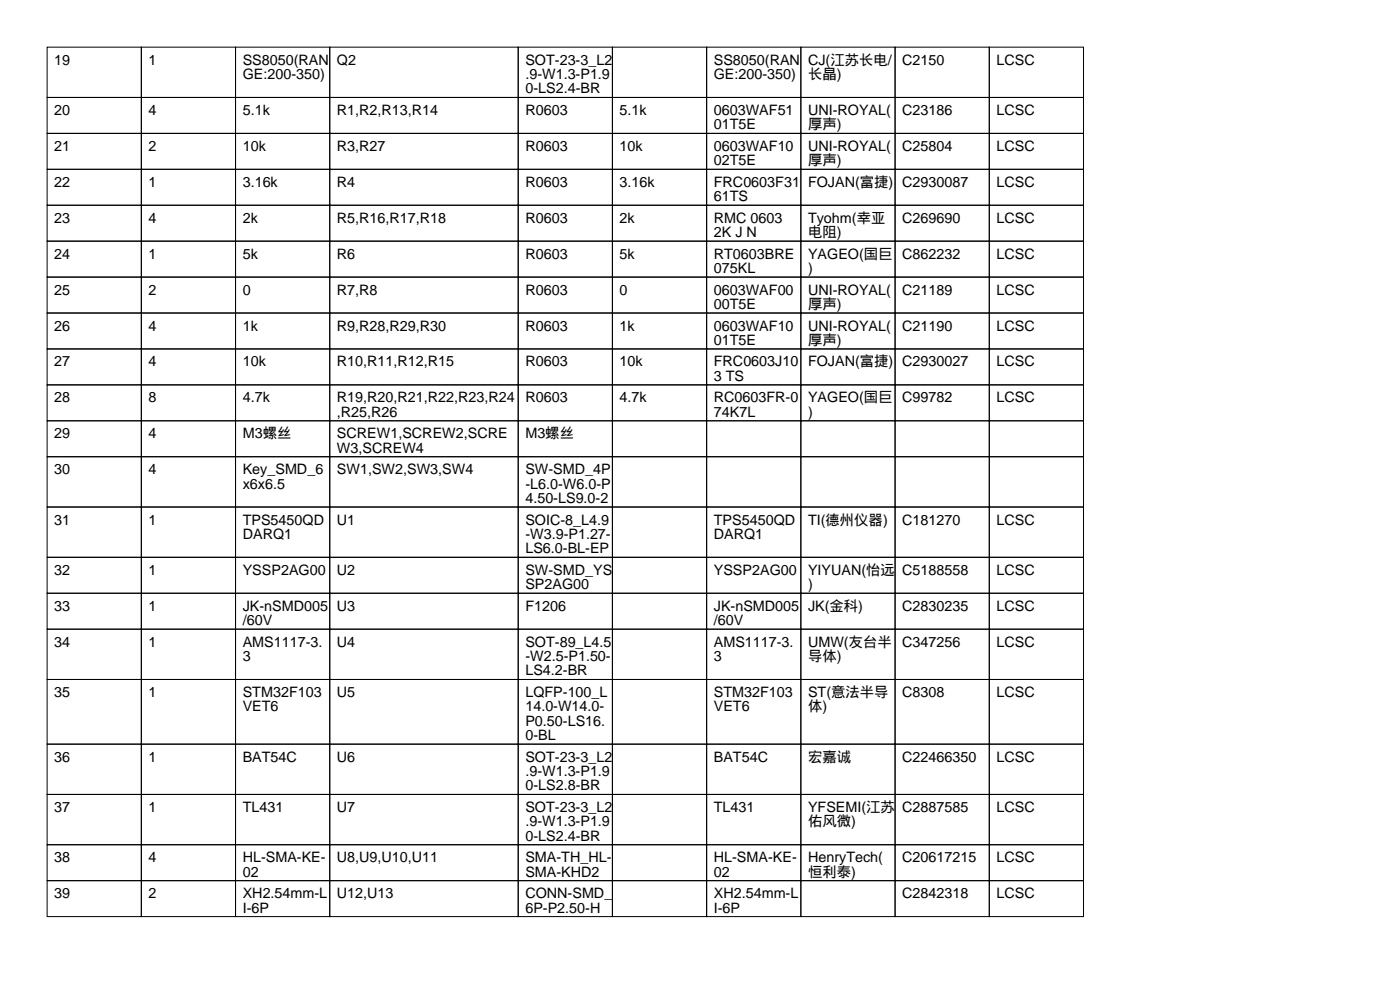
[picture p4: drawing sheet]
<svg xmlns="http://www.w3.org/2000/svg" width="297mm" height="210mm" viewBox="0 0 297 210" stroke-linecap="round" stroke-linejoin="round" font-family="sans-serif">
<defs><g id="words">
<g font-size="3">
<text x="11.5" y="13.7">19</text>
<text x="31.5" y="13.7">1</text>
<text x="51.5" y="13.7">SS8050(RAN</text>
<text x="51.5" y="16.8">GE:200-350)</text>
<text x="71.5" y="13.7">Q2</text>
<text x="111.5" y="13.7">SOT-23-3_L2</text>
<text x="111.5" y="16.8">.9-W1.3-P1.9</text>
<text x="151.5" y="13.7">SS8050(RAN</text>
<text x="151.5" y="16.8">GE:200-350)</text>
<text x="171.5" y="13.7">CJ(江苏长电/</text>
<text x="171.5" y="16.8">长晶)</text>
<text x="191.5" y="13.7">C2150</text>
<text x="211.5" y="13.7">LCSC</text>
<text x="111.5" y="19.8">0-LS2.4-BR</text>
<text x="11.5" y="24.4">20</text>
<text x="31.5" y="24.4">4</text>
<text x="51.5" y="24.4">5.1k</text>
<text x="71.5" y="24.4">R1,R2,R13,R14</text>
<text x="111.5" y="24.4">R0603</text>
<text x="131.5" y="24.4">5.1k</text>
<text x="151.5" y="24.4">0603WAF51</text>
<text x="151.5" y="27.4">01T5E</text>
<text x="171.5" y="24.4">UNI-ROYAL(</text>
<text x="171.5" y="27.4">厚声)</text>
<text x="191.5" y="24.4">C23186</text>
<text x="211.5" y="24.4">LCSC</text>
<text x="11.5" y="32">21</text>
<text x="31.5" y="32">2</text>
<text x="51.5" y="32">10k</text>
<text x="71.5" y="32">R3,R27</text>
<text x="111.5" y="32">R0603</text>
<text x="131.5" y="32">10k</text>
<text x="151.5" y="32">0603WAF10</text>
<text x="151.5" y="35.1">02T5E</text>
<text x="171.5" y="32">UNI-ROYAL(</text>
<text x="171.5" y="35.1">厚声)</text>
<text x="191.5" y="32">C25804</text>
<text x="211.5" y="32">LCSC</text>
<text x="11.5" y="39.6">22</text>
<text x="31.5" y="39.6">1</text>
<text x="51.5" y="39.6">3.16k</text>
<text x="71.5" y="39.6">R4</text>
<text x="111.5" y="39.6">R0603</text>
<text x="131.5" y="39.6">3.16k</text>
<text x="151.5" y="39.6">FRC0603F31</text>
<text x="171.5" y="39.6">FOJAN(富捷)</text>
<text x="191.5" y="39.6">C2930087</text>
<text x="211.5" y="39.6">LCSC</text>
<text x="11.5" y="47.2">23</text>
<text x="31.5" y="47.2">4</text>
<text x="51.5" y="47.2">2k</text>
<text x="71.5" y="47.2">R5,R16,R17,R18</text>
<text x="111.5" y="47.2">R0603</text>
<text x="131.5" y="47.2">2k</text>
<text x="151.5" y="42.7">61TS</text>
<text x="151.5" y="47.2">RMC 0603</text>
<text x="171.5" y="47.2">Tyohm(幸亚</text>
<text x="191.5" y="47.2">C269690</text>
<text x="211.5" y="47.2">LCSC</text>
<text x="151.5" y="50.3">2K J N</text>
<text x="171.5" y="50.3">电阻)</text>
<text x="11.5" y="54.9">24</text>
<text x="31.5" y="54.9">1</text>
<text x="51.5" y="54.9">5k</text>
<text x="71.5" y="54.9">R6</text>
<text x="111.5" y="54.9">R0603</text>
<text x="131.5" y="54.9">5k</text>
<text x="151.5" y="54.9">RT0603BRE</text>
<text x="151.5" y="57.9">075KL</text>
<text x="171.5" y="54.9">YAGEO(国巨</text>
<text x="171.5" y="57.9">)</text>
<text x="191.5" y="54.9">C862232</text>
<text x="211.5" y="54.9">LCSC</text>
<text x="11.5" y="62.5">25</text>
<text x="31.5" y="62.5">2</text>
<text x="51.5" y="62.5">0</text>
<text x="71.5" y="62.5">R7,R8</text>
<text x="111.5" y="62.5">R0603</text>
<text x="131.5" y="62.5">0</text>
<text x="151.5" y="62.5">0603WAF00</text>
<text x="151.5" y="65.5">00T5E</text>
<text x="171.5" y="62.5">UNI-ROYAL(</text>
<text x="171.5" y="65.5">厚声)</text>
<text x="191.5" y="62.5">C21189</text>
<text x="211.5" y="62.5">LCSC</text>
<text x="11.5" y="70.1">26</text>
<text x="31.5" y="70.1">4</text>
<text x="51.5" y="70.1">1k</text>
<text x="71.5" y="70.1">R9,R28,R29,R30</text>
<text x="111.5" y="70.1">R0603</text>
<text x="131.5" y="70.1">1k</text>
<text x="151.5" y="70.1">0603WAF10</text>
<text x="171.5" y="70.1">UNI-ROYAL(</text>
<text x="191.5" y="70.1">C21190</text>
<text x="211.5" y="70.1">LCSC</text>
<text x="11.5" y="77.7">27</text>
<text x="31.5" y="77.7">4</text>
<text x="51.5" y="77.7">10k</text>
<text x="71.5" y="77.7">R10,R11,R12,R15</text>
<text x="111.5" y="77.7">R0603</text>
<text x="131.5" y="77.7">10k</text>
<text x="151.5" y="73.2">01T5E</text>
<text x="151.5" y="77.7">FRC0603J10</text>
<text x="171.5" y="73.2">厚声)</text>
<text x="171.5" y="77.7">FOJAN(富捷)</text>
<text x="191.5" y="77.7">C2930027</text>
<text x="211.5" y="77.7">LCSC</text>
<text x="151.5" y="80.8">3 TS</text>
<text x="11.5" y="85.3">28</text>
<text x="31.5" y="85.3">8</text>
<text x="51.5" y="85.3">4.7k</text>
<text x="71.5" y="85.3">R19,R20,R21,R22,R23,R24</text>
<text x="71.5" y="88.4">,R25,R26</text>
<text x="111.5" y="85.3">R0603</text>
<text x="131.5" y="85.3">4.7k</text>
<text x="151.5" y="85.3">RC0603FR-0</text>
<text x="151.5" y="88.4">74K7L</text>
<text x="171.5" y="85.3">YAGEO(国巨</text>
<text x="171.5" y="88.4">)</text>
<text x="191.5" y="85.3">C99782</text>
<text x="211.5" y="85.3">LCSC</text>
<text x="11.5" y="93">29</text>
<text x="31.5" y="93">4</text>
<text x="51.5" y="93">M3螺丝</text>
<text x="71.5" y="93">SCREW1,SCREW2,SCRE</text>
<text x="111.5" y="93">M3螺丝</text>
<text x="11.5" y="100.6">30</text>
<text x="31.5" y="100.6">4</text>
<text x="51.5" y="100.6">Key_SMD_6</text>
<text x="71.5" y="96">W3,SCREW4</text>
<text x="71.5" y="100.6">SW1,SW2,SW3,SW4</text>
<text x="111.5" y="100.6">SW-SMD_4P</text>
<text x="51.5" y="103.6">x6x6.5</text>
<text x="111.5" y="103.6">-L6.0-W6.0-P</text>
<text x="111.5" y="106.7">4.50-LS9.0-2</text>
<text x="11.5" y="111.3">31</text>
<text x="31.5" y="111.3">1</text>
<text x="51.5" y="111.3">TPS5450QD</text>
<text x="71.5" y="111.3">U1</text>
<text x="111.5" y="111.3">SOIC-8_L4.9</text>
<text x="151.5" y="111.3">TPS5450QD</text>
<text x="171.5" y="111.3">TI(德州仪器)</text>
<text x="191.5" y="111.3">C181270</text>
<text x="211.5" y="111.3">LCSC</text>
<text x="51.5" y="114.3">DARQ1</text>
<text x="111.5" y="114.3">-W3.9-P1.27-</text>
<text x="111.5" y="117.4">LS6.0-BL-EP</text>
<text x="151.5" y="114.3">DARQ1</text>
<text x="11.5" y="121.9">32</text>
<text x="31.5" y="121.9">1</text>
<text x="51.5" y="121.9">YSSP2AG00</text>
<text x="71.5" y="121.9">U2</text>
<text x="111.5" y="121.9">SW-SMD_YS</text>
<text x="111.5" y="125">SP2AG00</text>
<text x="151.5" y="121.9">YSSP2AG00</text>
<text x="171.5" y="121.9">YIYUAN(怡远</text>
<text x="171.5" y="125">)</text>
<text x="191.5" y="121.9">C5188558</text>
<text x="211.5" y="121.9">LCSC</text>
<text x="11.5" y="129.5">33</text>
<text x="31.5" y="129.5">1</text>
<text x="51.5" y="129.5">JK-nSMD005</text>
<text x="71.5" y="129.5">U3</text>
<text x="111.5" y="129.5">F1206</text>
<text x="151.5" y="129.5">JK-nSMD005</text>
<text x="171.5" y="129.5">JK(金科)</text>
<text x="191.5" y="129.5">C2830235</text>
<text x="211.5" y="129.5">LCSC</text>
<text x="11.5" y="137.2">34</text>
<text x="31.5" y="137.2">1</text>
<text x="51.5" y="132.6">/60V</text>
<text x="51.5" y="137.2">AMS1117-3.</text>
<text x="71.5" y="137.2">U4</text>
<text x="111.5" y="137.2">SOT-89_L4.5</text>
<text x="151.5" y="132.6">/60V</text>
<text x="151.5" y="137.2">AMS1117-3.</text>
<text x="171.5" y="137.2">UMW(友台半</text>
<text x="191.5" y="137.2">C347256</text>
<text x="211.5" y="137.2">LCSC</text>
<text x="51.5" y="140.2">3</text>
<text x="111.5" y="140.2">-W2.5-P1.50-</text>
<text x="111.5" y="143.3">LS4.2-BR</text>
<text x="151.5" y="140.2">3</text>
<text x="171.5" y="140.2">导体)</text>
<text x="11.5" y="147.8">35</text>
<text x="31.5" y="147.8">1</text>
<text x="51.5" y="147.8">STM32F103</text>
<text x="71.5" y="147.8">U5</text>
<text x="111.5" y="147.8">LQFP-100_L</text>
<text x="151.5" y="147.8">STM32F103</text>
<text x="171.5" y="147.8">ST(意法半导</text>
<text x="191.5" y="147.8">C8308</text>
<text x="211.5" y="147.8">LCSC</text>
<text x="51.5" y="150.9">VET6</text>
<text x="111.5" y="150.9">14.0-W14.0-</text>
<text x="111.5" y="153.9">P0.50-LS16.</text>
<text x="151.5" y="150.9">VET6</text>
<text x="171.5" y="150.9">体)</text>
<text x="11.5" y="161.5">36</text>
<text x="31.5" y="161.5">1</text>
<text x="51.5" y="161.5">BAT54C</text>
<text x="71.5" y="161.5">U6</text>
<text x="111.5" y="157">0-BL</text>
<text x="111.5" y="161.5">SOT-23-3_L2</text>
<text x="151.5" y="161.5">BAT54C</text>
<text x="171.5" y="161.5">宏嘉诚</text>
<text x="191.5" y="161.5">C22466350</text>
<text x="211.5" y="161.5">LCSC</text>
<text x="111.5" y="164.6">.9-W1.3-P1.9</text>
<text x="111.5" y="167.6">0-LS2.8-BR</text>
<text x="11.5" y="172.2">37</text>
<text x="31.5" y="172.2">1</text>
<text x="51.5" y="172.2">TL431</text>
<text x="71.5" y="172.2">U7</text>
<text x="111.5" y="172.2">SOT-23-3_L2</text>
<text x="151.5" y="172.2">TL431</text>
<text x="171.5" y="172.2">YFSEMI(江苏</text>
<text x="191.5" y="172.2">C2887585</text>
<text x="211.5" y="172.2">LCSC</text>
<text x="111.5" y="175.3">.9-W1.3-P1.9</text>
<text x="111.5" y="178.3">0-LS2.4-BR</text>
<text x="171.5" y="175.3">佑风微)</text>
<text x="11.5" y="182.9">38</text>
<text x="31.5" y="182.9">4</text>
<text x="51.5" y="182.9">HL-SMA-KE-</text>
<text x="51.5" y="185.9">02</text>
<text x="71.5" y="182.9">U8,U9,U10,U11</text>
<text x="111.5" y="182.9">SMA-TH_HL-</text>
<text x="111.5" y="185.9">SMA-KHD2</text>
<text x="151.5" y="182.9">HL-SMA-KE-</text>
<text x="151.5" y="185.9">02</text>
<text x="171.5" y="182.9">HenryTech(</text>
<text x="171.5" y="185.9">恒利泰)</text>
<text x="191.5" y="182.9">C20617215</text>
<text x="211.5" y="182.9">LCSC</text>
<text x="11.5" y="190.5">39</text>
<text x="31.5" y="190.5">2</text>
<text x="51.5" y="190.5">XH2.54mm-L</text>
<text x="71.5" y="190.5">U12,U13</text>
<text x="111.5" y="190.5">CONN-SMD_</text>
<text x="151.5" y="190.5">XH2.54mm-L</text>
<text x="191.5" y="190.5">C2842318</text>
<text x="211.5" y="190.5">LCSC</text>
<text x="51.5" y="193.6">I-6P</text>
<text x="111.5" y="193.6">6P-P2.50-H</text>
<text x="151.5" y="193.6">I-6P</text>
</g>
</g></defs>
<g fill="none" stroke="#000" stroke-width=".21">
<path d="M10 10h20v10.7h-20zM30 10h20v10.7h-20zM50 10h20v10.7h-20zM70 10h40v10.7h-40zM110 10h20v10.7h-20zM130 10h20v10.7h-20zM150 10h20v10.7h-20zM170 10h20v10.7h-20zM190 10h20v10.7h-20zM210 10h20v10.7h-20zM10 20.7h20v7.6h-20zM10 28.3h20v7.6h-20z"/>
<path d="M10 35.9h20v7.6h-20zM30 20.7h20v7.6h-20zM30 28.3h20v7.6h-20zM30 35.9h20v7.6h-20zM50 20.7h20v7.6h-20zM50 28.3h20v7.6h-20zM50 35.9h20v7.6h-20zM70 20.7h40v7.6h-40zM70 28.3h40v7.6h-40zM70 35.9h40v7.6h-40zM110 20.7h20v7.6h-20zM110 28.3h20v7.6h-20z"/>
<path d="M110 35.9h20v7.6h-20zM130 20.7h20v7.6h-20zM130 28.3h20v7.6h-20zM130 35.9h20v7.6h-20zM150 20.7h20v7.6h-20zM150 28.3h20v7.6h-20zM150 35.9h20v7.6h-20zM170 20.7h20v7.6h-20zM170 28.3h20v7.6h-20zM170 35.9h20v7.6h-20zM190 20.7h20v7.6h-20zM190 28.3h20v7.6h-20z"/>
<path d="M190 35.9h20v7.6h-20zM210 20.7h20v7.6h-20zM210 28.3h20v7.6h-20zM210 35.9h20v7.6h-20zM10 43.5h20v7.6h-20zM10 51.1h20v7.7h-20zM10 58.8h20v7.6h-20zM30 43.5h20v7.6h-20zM30 51.1h20v7.7h-20zM30 58.8h20v7.6h-20zM50 43.5h20v7.6h-20zM50 51.1h20v7.7h-20z"/>
<path d="M50 58.8h20v7.6h-20zM70 43.5h40v7.6h-40zM70 51.1h40v7.7h-40zM70 58.8h40v7.6h-40zM110 43.5h20v7.6h-20zM110 51.1h20v7.7h-20zM110 58.8h20v7.6h-20zM130 43.5h20v7.6h-20zM130 51.1h20v7.7h-20zM130 58.8h20v7.6h-20zM150 43.5h20v7.6h-20zM150 51.1h20v7.7h-20z"/>
<path d="M150 58.8h20v7.6h-20zM170 43.5h20v7.6h-20zM170 51.1h20v7.7h-20zM170 58.8h20v7.6h-20zM190 43.5h20v7.6h-20zM190 51.1h20v7.7h-20zM190 58.8h20v7.6h-20zM210 43.5h20v7.6h-20zM210 51.1h20v7.7h-20zM210 58.8h20v7.6h-20zM10 66.4h20v7.6h-20zM10 74h20v7.6h-20z"/>
<path d="M30 66.4h20v7.6h-20zM30 74h20v7.6h-20zM50 66.4h20v7.6h-20zM50 74h20v7.6h-20zM70 66.4h40v7.6h-40zM70 74h40v7.6h-40zM110 66.4h20v7.6h-20zM110 74h20v7.6h-20zM130 66.4h20v7.6h-20zM130 74h20v7.6h-20zM150 66.4h20v7.6h-20zM150 74h20v7.6h-20z"/>
<path d="M170 66.4h20v7.6h-20zM170 74h20v7.6h-20zM190 66.4h20v7.6h-20zM190 74h20v7.6h-20zM210 66.4h20v7.6h-20zM210 74h20v7.6h-20zM10 81.6h20v7.6h-20zM10 89.2h20v7.7h-20zM10 96.9h20v10.6h-20zM30 81.6h20v7.6h-20zM30 89.2h20v7.7h-20zM30 96.9h20v10.6h-20z"/>
<path d="M50 81.6h20v7.6h-20zM50 89.2h20v7.7h-20zM50 96.9h20v10.6h-20zM70 81.6h40v7.6h-40zM70 89.2h40v7.7h-40zM70 96.9h40v10.6h-40zM110 81.6h20v7.6h-20zM110 89.2h20v7.7h-20zM110 96.9h20v10.6h-20zM130 81.6h20v7.6h-20zM130 89.2h20v7.7h-20zM130 96.9h20v10.6h-20z"/>
<path d="M150 81.6h20v7.6h-20zM150 89.2h20v7.7h-20zM150 96.9h20v10.6h-20zM170 81.6h20v7.6h-20zM170 89.2h20v7.7h-20zM170 96.9h20v10.6h-20zM190 81.6h20v7.6h-20zM190 89.2h20v7.7h-20zM190 96.9h20v10.6h-20zM210 81.6h20v7.6h-20zM210 89.2h20v7.7h-20zM210 96.9h20v10.6h-20z"/>
<path d="M10 107.5h20v10.7h-20zM10 118.2h20v7.6h-20zM30 107.5h20v10.7h-20zM30 118.2h20v7.6h-20zM50 107.5h20v10.7h-20zM50 118.2h20v7.6h-20zM70 107.5h40v10.7h-40zM70 118.2h40v7.6h-40zM110 107.5h20v10.7h-20zM110 118.2h20v7.6h-20zM130 107.5h20v10.7h-20zM130 118.2h20v7.6h-20z"/>
<path d="M150 107.5h20v10.7h-20zM150 118.2h20v7.6h-20zM170 107.5h20v10.7h-20zM170 118.2h20v7.6h-20zM190 107.5h20v10.7h-20zM190 118.2h20v7.6h-20zM210 107.5h20v10.7h-20zM210 118.2h20v7.6h-20zM10 125.8h20v7.6h-20zM10 133.4h20v10.7h-20zM30 125.8h20v7.6h-20zM30 133.4h20v10.7h-20z"/>
<path d="M50 125.8h20v7.6h-20zM50 133.4h20v10.7h-20zM70 125.8h40v7.6h-40zM70 133.4h40v10.7h-40zM110 125.8h20v7.6h-20zM110 133.4h20v10.7h-20zM130 125.8h20v7.6h-20zM130 133.4h20v10.7h-20zM150 125.8h20v7.6h-20zM150 133.4h20v10.7h-20zM170 125.8h20v7.6h-20zM170 133.4h20v10.7h-20z"/>
<path d="M190 125.8h20v7.6h-20zM190 133.4h20v10.7h-20zM210 125.8h20v7.6h-20zM210 133.4h20v10.7h-20zM10 144.1h20v13.7h-20zM10 157.8h20v10.7h-20zM30 144.1h20v13.7h-20zM30 157.8h20v10.7h-20zM50 144.1h20v13.7h-20zM50 157.8h20v10.7h-20zM70 144.1h40v13.7h-40zM70 157.8h40v10.7h-40z"/>
<path d="M110 144.1h20v13.7h-20zM110 157.8h20v10.7h-20zM130 144.1h20v13.7h-20zM130 157.8h20v10.7h-20zM150 144.1h20v13.7h-20zM150 157.8h20v10.7h-20zM170 144.1h20v13.7h-20zM170 157.8h20v10.7h-20zM190 144.1h20v13.7h-20zM190 157.8h20v10.7h-20zM210 144.1h20v13.7h-20zM210 157.8h20v10.7h-20z"/>
<path d="M10 168.5h20v10.7h-20zM10 179.2h20v7.6h-20zM30 168.5h20v10.7h-20zM30 179.2h20v7.6h-20zM50 168.5h20v10.7h-20zM50 179.2h20v7.6h-20zM70 168.5h40v10.7h-40zM70 179.2h40v7.6h-40zM110 168.5h20v10.7h-20zM110 179.2h20v7.6h-20zM130 168.5h20v10.7h-20zM130 179.2h20v7.6h-20z"/>
<path d="M150 168.5h20v10.7h-20zM150 179.2h20v7.6h-20zM170 168.5h20v10.7h-20zM170 179.2h20v7.6h-20zM190 168.5h20v10.7h-20zM190 179.2h20v7.6h-20zM210 168.5h20v10.7h-20zM210 179.2h20v7.6h-20zM10 186.8h20v7.6h-20zM30 186.8h20v7.6h-20zM50 186.8h20v7.6h-20zM70 186.8h40v7.6h-40z"/>
<path d="M110 186.8h20v7.6h-20zM130 186.8h20v7.6h-20zM150 186.8h20v7.6h-20zM170 186.8h20v7.6h-20zM190 186.8h20v7.6h-20zM210 186.8h20v7.6h-20z"/>
</g>
<use href="#words"/>
</svg>
